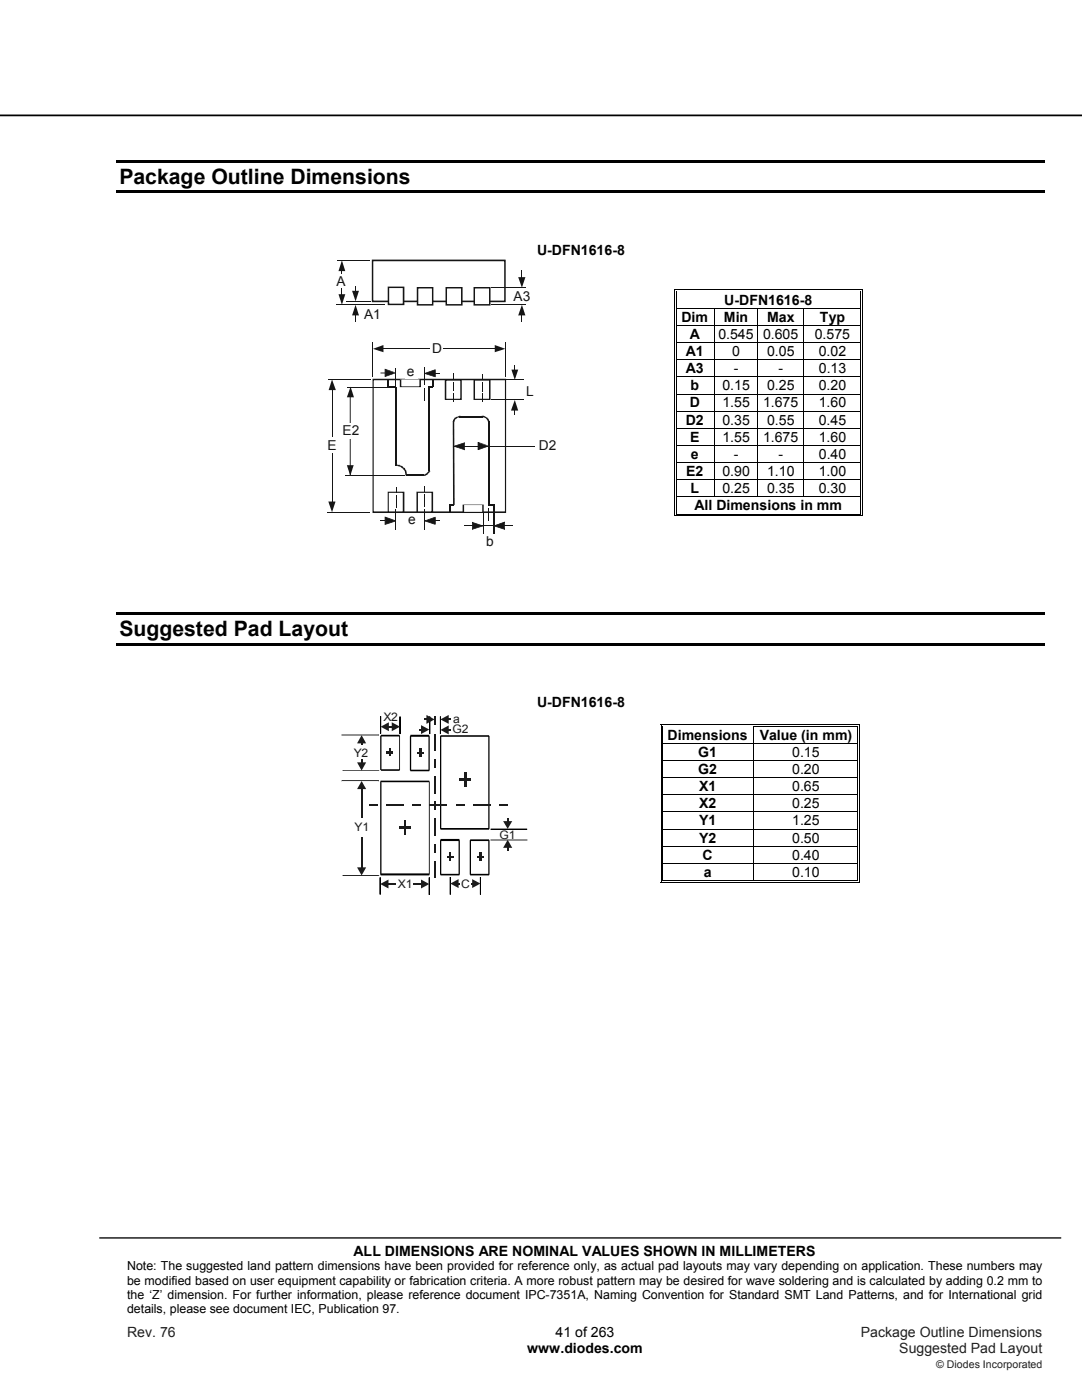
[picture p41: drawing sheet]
<svg xmlns="http://www.w3.org/2000/svg" width="216mm" height="279mm" viewBox="0 0 216 279" stroke-linecap="round" stroke-linejoin="round" font-family="sans-serif">
<defs><g id="words">
<g font-size="4.2">
<text x="23.8" y="36.7">Package Outline Dimensions</text>
<text x="23.8" y="127">Suggested Pad Layout</text>
</g>
<g font-size="2.8">
<text x="107.2" y="50.9">U-DFN1616-8</text>
<text x="136" y="64.2">Dim</text>
<text x="144.4" y="64.2">Min</text>
<text x="144.5" y="60.8">U-DFN1616-8</text>
<text x="153.1" y="64.2">Max</text>
<text x="163.6" y="64.2">Typ</text>
<text x="136.8" y="71.1">A1</text>
<text x="137.6" y="67.6">A</text>
<text x="143.3" y="67.6">0.545</text>
<text x="146.1" y="71.1">0</text>
<text x="152.3" y="67.6">0.605</text>
<text x="153.1" y="71.1">0.05</text>
<text x="162.6" y="67.6">0.575</text>
<text x="163.4" y="71.1">0.02</text>
<text x="136.8" y="74.5">A3</text>
<text x="137.8" y="77.9">b</text>
<text x="144.1" y="77.9">0.15</text>
<text x="146.4" y="74.5">-</text>
<text x="153.1" y="77.9">0.25</text>
<text x="155.3" y="74.5">-</text>
<text x="163.4" y="77.9">0.20</text>
<text x="163.4" y="74.5">0.13</text>
<text x="137.6" y="81.3">D</text>
<text x="144.1" y="81.3">1.55</text>
<text x="152.3" y="81.3">1.675</text>
<text x="163.4" y="81.3">1.60</text>
<text x="136.8" y="84.8">D2</text>
<text x="137.7" y="88.2">E</text>
<text x="144.1" y="84.8">0.35</text>
<text x="144.1" y="88.2">1.55</text>
<text x="152.3" y="88.2">1.675</text>
<text x="153.1" y="84.8">0.55</text>
<text x="163.4" y="88.2">1.60</text>
<text x="163.4" y="84.8">0.45</text>
<text x="136.9" y="95">E2</text>
<text x="137.9" y="91.6">e</text>
<text x="144.1" y="95">0.90</text>
<text x="146.4" y="91.6">-</text>
<text x="153.1" y="95">1.10</text>
<text x="155.3" y="91.6">-</text>
<text x="163.4" y="95">1.00</text>
<text x="163.4" y="91.6">0.40</text>
<text x="137.8" y="98.4">L</text>
<text x="138.6" y="101.9">All Dimensions in mm</text>
<text x="144.1" y="98.4">0.25</text>
<text x="153.1" y="98.4">0.35</text>
<text x="163.4" y="98.4">0.30</text>
<text x="107.2" y="141.1">U-DFN1616-8</text>
<text x="133.2" y="147.6">Dimensions</text>
<text x="151.6" y="147.6">Value (in mm)</text>
<text x="139.3" y="151">G1</text>
<text x="139.3" y="154.5">G2</text>
<text x="158.1" y="151">0.15</text>
<text x="158.1" y="154.5">0.20</text>
<text x="139.5" y="157.9">X1</text>
<text x="139.5" y="161.3">X2</text>
<text x="158.1" y="157.9">0.65</text>
<text x="158.1" y="161.3">0.25</text>
<text x="139.5" y="164.7">Y1</text>
<text x="158.1" y="164.7">1.25</text>
<text x="139.5" y="168.1">Y2</text>
<text x="140.2" y="171.6">C</text>
<text x="158.1" y="171.6">0.40</text>
<text x="158.1" y="168.1">0.50</text>
<text x="140.4" y="175">a</text>
<text x="158.1" y="175">0.10</text>
<text x="70.6" y="250.6">ALL DIMENSIONS ARE NOMINAL VALUES SHOWN IN MILLIMETERS</text>
<text x="110.9" y="266.8">41 of 263</text>
<text x="105.2" y="270.1">www.diodes.com</text>
</g>
<g font-size="2.8" fill="#231f20">
<text x="25.4" y="266.8">Rev. 76</text>
<text x="171.8" y="266.8">Package Outline Dimensions</text>
<text x="179.5" y="270.1">Suggested Pad Layout</text>
</g>
<g font-size="2.7" fill="#131516">
<text x="67.2" y="57">A</text>
<text x="72.7" y="63.7">A1</text>
<text x="102.5" y="60.1">A3</text>
<text x="86.3" y="70.5">D</text>
<text x="81.2" y="75">e</text>
<text x="105" y="79">L</text>
<text x="65.4" y="89.8">E</text>
<text x="68.4" y="86.8">E2</text>
<text x="107.5" y="89.9">D2</text>
<text x="81.4" y="104.6">e</text>
<text x="97" y="108.9">b</text>
</g>
<g font-size="2.5">
<text x="25.4" y="253.5">Note: The suggested land pattern dimensions have been provided for reference only, as actual pad layouts may vary depending on application. These numbers may</text>
<text x="25.4" y="256.4">be modified based on user equipment capability or fabrication criteria. A more robust pattern may be desired for wave soldering and is calculated by adding 0.2 mm to</text>
<text x="25.4" y="259.2">the ‘Z’ dimension. For further information, please reference document IPC-7351A, Naming Convention for Standard SMT Land Patterns, and for International grid</text>
<text x="25.4" y="262.1">details, please see document IEC, Publication 97.</text>
</g>
<g font-size="2.3" fill="#1f1a17">
<text x="76.5" y="143.8">X2</text>
<text x="90.3" y="146.3">G2</text>
<text x="90.4" y="144.2">a</text>
<text x="70.6" y="151">Y2</text>
<text x="70.8" y="165.9">Y1</text>
<text x="99.7" y="167.4">G1</text>
<text x="79.4" y="177.3">X1</text>
<text x="92" y="177.2">C</text>
</g>
<text font-size="2.1" fill="#231f20" x="186.8" y="273">© Diodes Incorporated</text>
</g></defs>
<path d="M0 23h215.9" fill="none" stroke="#000" stroke-width=".35"/>
<path d="M19.9 247.1h191.8" fill="none" stroke="#000" stroke-width=".26"/>
<path d="M23.3 31.9h185.2v.5h-185.2zM23.3 38h185.2v.5h-185.2z" fill="#000"/>
<g fill="#fff">
<path d="M135 58.2h36.6v3.2h-36.6z"/>
<path d="M135.1 58.2h36.5v3.2h-36.5z"/>
</g>
<path d="M134.5 57.7h.1v.5h-.1zM134.5 57.7h.5v.1h-.5zM134.8 58h.2v.2h-.2z" fill="#000"/>
<path d="M135 57.7h36.6M135 58.1h36.6" fill="none" stroke="#000" stroke-width=".2"/>
<path d="M135 58.2h36.6z" fill="#fff"/>
<path d="M171.6 57.7h.5v.1h-.5zM171.6 58h.2v.2h-.2zM172 57.7h.1v.5h-.1z" fill="#000"/>
<path d="M134.6 58.2v3.2M134.9 58.2v3.2M171.7 58.2v3.2M172.1 58.2v3.2" fill="none" stroke="#000" stroke-width=".2"/>
<g fill="#fff">
<path d="M135 61.6h7.5v3.3h-7.5z"/>
<path d="M135.1 61.6h7.1v3.3h-7.1z"/>
<path d="M142.6 61.6h8.5v3.3h-8.5z"/>
<path d="M142.9 61.6h8v3.3h-8z"/>
<path d="M151.3 61.6h9v3.3h-9z"/>
<path d="M151.6 61.6h8.4v3.3h-8.4z"/>
</g>
<path d="M134.5 61.4h.1v.2h-.1zM134.8 61.4h.2v.2h-.2zM171.6 61.4h.2v.2h-.2zM172 61.4h.1v.2h-.1z" fill="#000"/>
<path d="M134.6 61.6v3.3M134.9 61.6v3.3M135 61.5h36.6M142.6 61.6v3.3M151.2 61.6v3.3M160.4 61.6v3.3M171.7 61.6v3.3M172.1 61.6v3.3" fill="none" stroke="#000" stroke-width=".2"/>
<g fill="#fff">
<path d="M135 65h7.5v3.3h-7.5z"/>
<path d="M135.1 65h7.1v3.3h-7.1z"/>
<path d="M142.6 65h8.5v3.3h-8.5z"/>
<path d="M142.9 65h8v3.3h-8z"/>
<path d="M151.3 65h9v3.3h-9z"/>
<path d="M151.6 65h8.4v3.3h-8.4z"/>
</g>
<path d="M134.5 64.9h.1v.1h-.1zM134.8 64.9h.2v.1h-.2zM171.6 64.9h.2v.1h-.2zM172 64.9h.1v.1h-.1z" fill="#000"/>
<path d="M134.6 65v3.3M134.9 65v3.3M135 64.9h36.6M142.6 65v3.3M151.2 65v3.3M160.4 65v3.3M171.7 65v3.3M172.1 65v3.3" fill="none" stroke="#000" stroke-width=".2"/>
<g fill="#fff">
<path d="M135 68.5h7.5v3.2h-7.5z"/>
<path d="M135.1 68.5h7.1v3.2h-7.1z"/>
<path d="M142.6 68.5h8.5v3.2h-8.5z"/>
<path d="M142.9 68.5h8v3.2h-8z"/>
<path d="M151.3 68.5h9v3.2h-9z"/>
<path d="M151.6 68.5h8.4v3.2h-8.4z"/>
</g>
<path d="M134.5 68.3h.1v.2h-.1zM134.8 68.3h.2v.2h-.2zM171.6 68.3h.2v.2h-.2zM172 68.3h.1v.2h-.1z" fill="#000"/>
<path d="M134.6 68.5v3.2M134.9 68.5v3.2M135 68.4h36.6M142.6 68.5v3.2M151.2 68.5v3.2M160.4 68.5v3.2M171.7 68.5v3.2M172.1 68.5v3.2" fill="none" stroke="#000" stroke-width=".2"/>
<g fill="#fff">
<path d="M135 71.9h7.5v3.2h-7.5z"/>
<path d="M135.1 71.9h7.1v3.2h-7.1z"/>
<path d="M142.6 71.9h8.5v3.2h-8.5z"/>
<path d="M142.9 71.9h8v3.2h-8z"/>
<path d="M151.3 71.9h9v3.2h-9z"/>
<path d="M151.6 71.9h8.4v3.2h-8.4z"/>
</g>
<path d="M134.5 71.7h.1v.2h-.1zM134.8 71.7h.2v.2h-.2zM171.6 71.7h.2v.2h-.2zM172 71.7h.1v.2h-.1z" fill="#000"/>
<path d="M134.6 71.9v3.2M134.9 71.9v3.2M135 71.8h36.6M142.6 71.9v3.2M151.2 71.9v3.2M160.4 71.9v3.2M171.7 71.9v3.2M172.1 71.9v3.2" fill="none" stroke="#000" stroke-width=".2"/>
<g fill="#fff">
<path d="M135 75.3h7.5v3.2h-7.5z"/>
<path d="M135.1 75.3h7.1v3.2h-7.1z"/>
<path d="M142.6 75.3h8.5v3.2h-8.5z"/>
<path d="M142.9 75.3h8v3.2h-8z"/>
<path d="M151.3 75.3h9v3.2h-9z"/>
<path d="M151.6 75.3h8.4v3.2h-8.4z"/>
</g>
<path d="M134.5 75.1h.1v.2h-.1zM134.8 75.1h.2v.2h-.2zM171.6 75.1h.2v.2h-.2zM172 75.1h.1v.2h-.1z" fill="#000"/>
<path d="M134.6 75.3v3.2M134.9 75.3v3.2M135 75.2h36.6M142.6 75.3v3.2M151.2 75.3v3.2M160.4 75.3v3.2M171.7 75.3v3.2M172.1 75.3v3.2" fill="none" stroke="#000" stroke-width=".2"/>
<g fill="#fff">
<path d="M135 78.7h7.5v3.3h-7.5z"/>
<path d="M135.1 78.7h7.1v3.3h-7.1z"/>
<path d="M142.6 78.7h8.5v3.3h-8.5z"/>
<path d="M142.9 78.7h8v3.3h-8z"/>
<path d="M151.3 78.7h9v3.3h-9z"/>
<path d="M151.6 78.7h8.4v3.3h-8.4z"/>
</g>
<path d="M134.5 78.5h.1v.2h-.1zM134.8 78.5h.2v.2h-.2zM171.6 78.5h.2v.2h-.2zM172 78.5h.1v.2h-.1z" fill="#000"/>
<path d="M134.6 78.7v3.3M134.9 78.7v3.3M135 78.6h36.6M142.6 78.7v3.3M151.2 78.7v3.3M160.4 78.7v3.3M171.7 78.7v3.3M172.1 78.7v3.3" fill="none" stroke="#000" stroke-width=".2"/>
<g fill="#fff">
<path d="M135 82.1h7.5v3.3h-7.5z"/>
<path d="M135.1 82.1h7.1v3.3h-7.1z"/>
<path d="M142.6 82.1h8.5v3.3h-8.5z"/>
<path d="M142.9 82.1h8v3.3h-8z"/>
<path d="M151.3 82.1h9v3.3h-9z"/>
<path d="M151.6 82.1h8.4v3.3h-8.4z"/>
</g>
<path d="M134.5 82h.1v.1h-.1zM134.8 82h.2v.1h-.2zM171.6 82h.2v.1h-.2zM172 82h.1v.1h-.1z" fill="#000"/>
<path d="M134.6 82.1v3.3M134.9 82.1v3.3M135 82h36.6M142.6 82.1v3.3M151.2 82.1v3.3M160.4 82.1v3.3M171.7 82.1v3.3M172.1 82.1v3.3" fill="none" stroke="#000" stroke-width=".2"/>
<g fill="#fff">
<path d="M135 85.6h7.5v3.2h-7.5z"/>
<path d="M135.1 85.6h7.1v3.2h-7.1z"/>
<path d="M142.6 85.6h8.5v3.2h-8.5z"/>
<path d="M142.9 85.6h8v3.2h-8z"/>
<path d="M151.3 85.6h9v3.2h-9z"/>
<path d="M151.6 85.6h8.4v3.2h-8.4z"/>
</g>
<path d="M134.5 85.4h.1v.2h-.1zM134.8 85.4h.2v.2h-.2zM171.6 85.4h.2v.2h-.2zM172 85.4h.1v.2h-.1z" fill="#000"/>
<path d="M134.6 85.6v3.2M134.9 85.6v3.2M135 85.5h36.6M142.6 85.6v3.2M151.2 85.6v3.2M160.4 85.6v3.2M171.7 85.6v3.2M172.1 85.6v3.2" fill="none" stroke="#000" stroke-width=".2"/>
<g fill="#fff">
<path d="M135 89h7.5v3.2h-7.5z"/>
<path d="M135.1 89h7.1v3.2h-7.1z"/>
<path d="M142.6 89h8.5v3.2h-8.5z"/>
<path d="M142.9 89h8v3.2h-8z"/>
<path d="M151.3 89h9v3.2h-9z"/>
<path d="M151.6 89h8.4v3.2h-8.4z"/>
</g>
<path d="M134.5 88.8h.1v.2h-.1zM134.8 88.8h.2v.2h-.2zM171.6 88.8h.2v.2h-.2zM172 88.8h.1v.2h-.1z" fill="#000"/>
<path d="M134.6 89v3.2M134.9 89v3.2M135 88.9h36.6M142.6 89v3.2M151.2 89v3.2M160.4 89v3.2M171.7 89v3.2M172.1 89v3.2" fill="none" stroke="#000" stroke-width=".2"/>
<g fill="#fff">
<path d="M135 92.4h7.5v3.3h-7.5z"/>
<path d="M135.1 92.4h7.1v3.3h-7.1z"/>
<path d="M142.6 92.4h8.5v3.3h-8.5z"/>
<path d="M142.9 92.4h8v3.3h-8z"/>
<path d="M151.3 92.4h9v3.3h-9z"/>
<path d="M151.6 92.4h8.4v3.3h-8.4z"/>
</g>
<path d="M134.5 92.2h.1v.2h-.1zM134.8 92.2h.2v.2h-.2zM171.6 92.2h.2v.2h-.2zM172 92.2h.1v.2h-.1z" fill="#000"/>
<path d="M134.6 92.4v3.3M134.9 92.4v3.3M135 92.3h36.6M142.6 92.4v3.3M151.2 92.4v3.3M160.4 92.4v3.3M171.7 92.4v3.3M172.1 92.4v3.3" fill="none" stroke="#000" stroke-width=".2"/>
<g fill="#fff">
<path d="M135 95.8h7.5v3.3h-7.5z"/>
<path d="M135.1 95.8h7.1v3.3h-7.1z"/>
<path d="M142.6 95.8h8.5v3.3h-8.5z"/>
<path d="M142.9 95.8h8v3.3h-8z"/>
<path d="M151.3 95.8h9v3.3h-9z"/>
<path d="M151.6 95.8h8.4v3.3h-8.4z"/>
</g>
<path d="M134.5 95.7h.1v.1h-.1zM134.8 95.7h.2v.1h-.2zM171.6 95.7h.2v.1h-.2zM172 95.7h.1v.1h-.1z" fill="#000"/>
<path d="M134.6 95.8v3.3M134.9 95.8v3.3M135 95.7h36.6M142.6 95.8v3.3M151.2 95.8v3.3M160.4 95.8v3.3M171.7 95.8v3.3M172.1 95.8v3.3" fill="none" stroke="#000" stroke-width=".2"/>
<g fill="#fff">
<path d="M135 99.3h36.6v3.2h-36.6z"/>
<path d="M135.1 99.3h36.5v3.2h-36.5z"/>
</g>
<path d="M134.5 99.1h.1v.2h-.1zM134.8 99.1h.2v.2h-.2zM171.6 99.1h.2v.2h-.2zM172 99.1h.1v.2h-.1zM134.5 102.8h.5v.2h-.5zM134.8 102.5h.2v.2h-.2zM171.6 102.8h.5v.2h-.5zM171.6 102.5h.2v.2h-.2zM172 102.5h.1v.5h-.1zM23.3 122.2h185.2v.5h-185.2zM23.3 128.3h185.2v.5h-185.2z" fill="#000"/>
<path d="M134.6 99.3v3.7M134.9 99.3v3.2M135 99.2h36.6M171.7 99.3v3.2M172.1 99.3v3.2M135 102.9h36.6M135 102.6h36.6" fill="none" stroke="#000" stroke-width=".2"/>
<g fill="#fff">
<path d="M132.3 145h18v3.3h-18z"/>
<path d="M132.8 145h16.9v3.3h-16.9z"/>
</g>
<path d="M131.8 144.5h.2v.5h-.2zM131.8 144.5h.5v.2h-.5zM132.2 144.8h.1v.2h-.1z" fill="#000"/>
<path d="M132.3 144.6h18M132.3 144.9h18" fill="none" stroke="#000" stroke-width=".2"/>
<path d="M132.3 145h18z" fill="#fff"/>
<g fill="#000">
<path d="M131.8 148.3h.2v.1h-.2zM131.8 151.7h.2v.1h-.2zM132.2 148.3h.1v.1h-.1zM132.2 151.7h.1v.1h-.1zM150.3 145h.2zM150.3 144.5h.5v.2h-.5zM150.3 144.8h.5v.2h-.5zM171 144.5h.5v.2h-.5zM171 144.8h.2v.2h-.2zM171 148.3h.2v.1h-.2zM171 151.7h.2v.1h-.2zM171.3 144.5h.2v.5h-.2z"/>
<path d="M171.3 148.3h.2v.1h-.2zM171.3 151.7h.2v.1h-.2z"/>
</g>
<g fill="none" stroke="#000" stroke-width=".2">
<path d="M131.9 145v3.3M131.9 148.4v3.3M131.9 151.8v3.3M132.2 145v3.3M132.2 148.4v3.3M132.2 151.8v3.3M132.3 148.3h38.7M132.3 151.8h38.7M150.4 145v3.3M150.4 148.4v3.3M150.4 151.8v3.3M150.8 144.6h20.2"/>
<path d="M150.8 144.9h20.2M171.1 145v3.3M171.1 148.4v3.3M171.1 151.8v3.3M171.4 145v3.3M171.4 148.4v3.3M171.4 151.8v3.3"/>
</g>
<g fill="#fff">
<path d="M132.3 155.3h18v3.2h-18z"/>
<path d="M132.8 155.3h16.9v3.2h-16.9z"/>
<path d="M150.5 155.3h20.5v3.2h-20.5z"/>
<path d="M151.1 155.3h19.5v3.2h-19.5z"/>
</g>
<path d="M131.8 155.1h.2v.2h-.2zM132.2 155.1h.1v.2h-.1zM171 155.1h.2v.2h-.2zM171.3 155.1h.2v.2h-.2z" fill="#000"/>
<path d="M131.9 155.3v3.2M132.2 155.3v3.2M132.3 155.2h38.7M150.4 155.3v3.2M171.1 155.3v3.2M171.4 155.3v3.2" fill="none" stroke="#000" stroke-width=".2"/>
<g fill="#fff">
<path d="M132.3 158.7h18v3.2h-18z"/>
<path d="M132.8 158.7h16.9v3.2h-16.9z"/>
<path d="M150.5 158.7h20.5v3.2h-20.5z"/>
<path d="M151.1 158.7h19.5v3.2h-19.5z"/>
</g>
<path d="M131.8 158.5h.2v.2h-.2zM132.2 158.5h.1v.2h-.1zM171 158.5h.2v.2h-.2zM171.3 158.5h.2v.2h-.2z" fill="#000"/>
<path d="M131.9 158.7v3.2M132.2 158.7v3.2M132.3 158.6h38.7M150.4 158.7v3.2M171.1 158.7v3.2M171.4 158.7v3.2" fill="none" stroke="#000" stroke-width=".2"/>
<g fill="#fff">
<path d="M132.3 162.1h18v3.3h-18z"/>
<path d="M132.8 162.1h16.9v3.3h-16.9z"/>
<path d="M150.5 162.1h20.5v3.3h-20.5z"/>
<path d="M151.1 162.1h19.5v3.3h-19.5z"/>
</g>
<path d="M131.8 161.9h.2v.2h-.2zM132.2 161.9h.1v.2h-.1zM171 161.9h.2v.2h-.2zM171.3 161.9h.2v.2h-.2z" fill="#000"/>
<path d="M131.9 162.1v3.3M132.2 162.1v3.3M132.3 162h38.7M150.4 162.1v3.3M171.1 162.1v3.3M171.4 162.1v3.3" fill="none" stroke="#000" stroke-width=".2"/>
<g fill="#fff">
<path d="M132.3 165.5h18v3.3h-18z"/>
<path d="M132.8 165.5h16.9v3.3h-16.9z"/>
</g>
<g fill="#000">
<path d="M131.8 165.4h.2v.1h-.2zM131.8 168.8h.2v.2h-.2zM131.8 172.2h.2v.2h-.2zM131.8 176h.5v.2h-.5zM132.2 165.4h.1v.1h-.1zM132.2 168.8h.1v.2h-.1zM132.2 172.2h.1v.2h-.1zM132.2 175.7h.1v.1h-.1zM150.3 175.7h.5v.1h-.5zM171 165.4h.2v.1h-.2zM171 168.8h.2v.2h-.2zM171 172.2h.2v.2h-.2z"/>
<path d="M171 176h.5v.2h-.5zM171 175.7h.2v.1h-.2zM171.3 165.4h.2v.1h-.2zM171.3 168.8h.2v.2h-.2zM171.3 172.2h.2v.2h-.2zM171.3 175.7h.2v.5h-.2z"/>
</g>
<g fill="none" stroke="#000" stroke-width=".2">
<path d="M131.9 165.5v3.3M131.9 169v3.2M131.9 172.4v3.8M132.2 165.5v3.3M132.2 169v3.2M132.2 172.4v3.3M132.3 165.5h38.7M132.3 168.9h38.7M132.3 172.3h38.7M132.3 176.1h38.7M132.3 175.7h18M150.4 165.5v3.3"/>
<path d="M150.4 169v3.2M150.4 172.4v3.3M150.8 175.7h20.2M171.1 165.5v3.3M171.1 169v3.2M171.1 172.4v3.3M171.4 165.5v3.3M171.4 169v3.2M171.4 172.4v3.3"/>
</g>
<path d="M74.4 75.7h26.4v26.5h-26.4z" fill="#fff"/>
<path d="M74.4 102.1h26.4v.3h-26.4zM100.8 102.2h.2v.2h-.2zM100.8 75.7h.2v26.5h-.2zM100.8 75.6h.2v.1h-.2zM74.4 75.6h26.4v.3h-26.4zM74.3 75.6l.1 .1zM74.3 75.7h.3v26.5h-.3zM74.3 102.2l.1 .2z" fill="#131516"/>
<path d="M92.5 100.8h3.9v1.4h-3.9z" fill="#fff"/>
<path d="M92.5 102.2h3.9zM96.4 102.2h.1zM96.2 100.8h.3v1.4h-.3zM96.4 100.7l.1 .1zM92.5 100.7l3.9 .1zM92.3 100.7l.2 .1zM92.3 100.8h.3v1.4h-.3zM92.3 102.2h.2z" fill="#131516"/>
<path d="M79.9 75.7h3.9v1.5h-3.9z" fill="#fff"/>
<path d="M79.9 77.1h3.9v.2h-3.9zM83.8 77.2l.2 .1zM83.7 75.7h.3v1.5h-.3zM83.8 75.7h.2zM79.9 75.7l3.9 .1zM79.8 75.7h.1zM79.8 75.7h.3v1.5h-.3zM79.8 77.2l.1 .1z" fill="#131516"/>
<path d="M90.5 84.1v16.7" fill="none" stroke="#131516" stroke-width=".38"/>
<path d="M79 77.3v15.6M85.7 77.1v16.8M97.5 84.1v16.7" fill="none" stroke="#131516" stroke-width=".3"/>
<g fill="#131516">
<path d="M91.7 83h.2v.3h-.2zM91.7 83v.2zM91.5 83.1l.2-.1 .1 .3h-.3zM91.2 83.2l.3-.1v.2l-.2 .1zM91 83.2h.2l.1 .2-.1 .1zM91 83.2l.1 .2zM90.8 83.4l.2-.2 .2 .3-.2 .1zM90.8 83.4l.1 .1zM90.6 83.5l.2-.1 .2 .1-.1 .2zM90.6 83.5l.1 .1zM90.6 83.5l.3 .2-.2 .1h-.2zM90.5 83.8h.1zM90.5 83.8h.3l-.2 .3-.2-.2zM90.4 83.9l.2 .1zM90.4 84h.3l-.1 .2-.3-.1z"/>
<path d="M84.2 94.7h.3v.3h-.3zM84.5 94.7h.2v.3h-.2zM84.7 94.8l.1 .2zM84.6 94.7h.2l.2 .2-.2 .1zM84.9 94.7l.1 .2zM84.8 94.7l.2-.2 .2 .2-.2 .2zM85 94.7h.2zM85 94.6l.2-.2 .2 .3h-.2zM85.3 94.5l.1 .2zM85.3 94.3l.2 .1-.1 .2-.3-.2zM85.4 94.4h.2zM85.3 94.3l.1-.2 .3 .2-.1 .1zM85.6 94.2l.1 .1zM85.5 94h.3l-.1 .3-.3-.2zM85.7 94h.1zM85.5 93.8h.3v.2h-.3z"/>
</g>
<path d="M91.6 83.2h4.8" fill="none" stroke="#131516" stroke-width=".32"/>
<path d="M81 94.9h3.5" fill="none" stroke="#131516" stroke-width=".3"/>
<path d="M77.5 98.3h3v3.9h-3z" fill="#fff"/>
<path d="M77.5 102.1h3v.2h-3zM80.5 102.2h.2v.1h-.2zM80.4 98.3h.3v3.9h-.3zM80.5 98.1h.2v.2h-.2zM77.5 98.1h3v.3h-3zM77.4 98.1h.1v.2h-.1zM77.4 98.3h.2v3.9h-.2zM77.4 102.2h.1v.1h-.1z" fill="#131516"/>
<path d="M74.4 68.2v6.9M76.4 69.6h22.5M100.8 68.2v6.9" fill="none" stroke="#131516" stroke-width=".2"/>
<g fill="#131516">
<path d="M98.7 68.9l2.1 .7-2.1 .7z"/>
<path d="M95.4 88.3l2.1 .7-2.1 .7z"/>
<path d="M94.3 104.3l2.1 .6-2.1 .7z"/>
<path d="M90.6 89l2.1-.6v1.3z"/>
<path d="M98.6 104.9l2.1-.7v1.4z"/>
<path d="M74.4 69.6l2.1-.7v1.4z"/>
</g>
<g fill="#131516">
<path d="M95.5 88.2l2.1 .8-2.2-.6zM95.4 89.7l2.2-.7-2.1 .8zM95.3 89.7l.2 .1zM95.3 88.3h.2v1.4h-.2zM95.3 88.2h.2z"/>
<path d="M94.3 104.2l2.1 .7v.1l-2.1-.6zM96.4 104.9v.1zM94.3 105.6l2.1-.7v.1l-2.1 .7zM94.2 105.6v.2zM94.2 104.3h.1v1.3h-.1zM94.2 104.1l.1 .2z"/>
<path d="M90.6 89l2.1 .7v.1l-2.1-.7zM90.6 89v.1zM90.6 89l2.1-.7v.2l-2.1 .6zM92.7 88.3l.1-.1v.2zM92.6 88.4h.2v1.3h-.2zM92.7 89.7l.1 .2z"/>
<path d="M98.6 104.9l2.2 .7-.1 .1-2.1-.7zM98.6 104.9v.1zM98.6 104.9l2.1-.8 .1 .2-2.2 .7zM100.7 104.1l.1 .1zM100.6 104.2h.2v1.4h-.2zM100.7 105.6l.1 .1z"/>
</g>
<path d="M69.3 77.2h8.4M90.6 89h16.1M92.7 104.9h9.6M97.5 101.5v2.5" fill="none" stroke="#131516" stroke-width=".2"/>
<g fill="#131516">
<path d="M80.9 103.9l1.9 .1z"/>
<path d="M88.9 75.7h.1v1.5h-.1z"/>
</g>
<path d="M98.6 100.7v5.9" fill="none" stroke="#131516" stroke-width=".32"/>
<g fill="#131516">
<path d="M86.2 100.7h.1v1.5h-.1z"/>
<path d="M77.4 75.8h.3v1.5h-.3z"/>
<path d="M89.6 100.7h.3v1.5h-.3z"/>
<path d="M86.2 75.7h.3v1.5h-.3z"/>
<path d="M80.5 100.7h.1v1.5h-.1z"/>
<path d="M84.2 100.8h.1v1.4h-.1z"/>
<path d="M88.9 77.1h.8v.2h-.8z"/>
<path d="M97.4 100.6h1.2v.3h-1.2z"/>
<path d="M85.5 100.6h.8v.2h-.8z"/>
<path d="M77.4 77.1h1.6v.3h-1.6z"/>
<path d="M85.6 77h.8v.3h-.8z"/>
</g>
<path d="M97.7 75.7h6.8M98 79.7h6.6" fill="none" stroke="#131516" stroke-width=".2"/>
<path d="M102.6 81.9l.1 .9z" fill="#131516"/>
<g fill="#131516">
<path d="M102 73.8h1.4l-.7 2z"/>
<path d="M102.7 79.8l.7 2.1h-1.4z"/>
</g>
<g fill="#fff">
<path d="M85.9 68.2h2.4v2.8h-2.4z"/>
<path d="M69.1 86h2.4v2.3h-2.4z"/>
</g>
<path d="M65.4 75.8h8.5M66.3 77.7v23.3M68.8 94.9h11.9M65.4 102.2h8.4" fill="none" stroke="#131516" stroke-width=".2"/>
<path d="M69.9 78.2v16.8" fill="none" stroke="#23282b" stroke-width=".2"/>
<g fill="#131516">
<path d="M65.5 100.1h1.5l-.7 2.1z"/>
<path d="M69.2 92.8h1.4l-.7 2.2z"/>
<path d="M66.3 75.7l.7 2.2h-1.4z"/>
<path d="M70 77.2l.6 2.1h-1.4z"/>
</g>
<g fill="#fff">
<path d="M65 87.3h2.3v3h-2.3z"/>
<path d="M68 84.4h4v3.1h-4z"/>
<path d="M80.8 102.6h2.4v2.7h-2.4z"/>
<path d="M83.2 98.3h3.1v3.9h-3.1z"/>
</g>
<path d="M83.2 102.1h3.1v.2h-3.1zM86.3 102.2h.1v.1h-.1zM86.1 98.3h.3v3.9h-.3zM86.3 98.1h.1v.2h-.1zM83.2 98.1h3.1v.3h-3.1zM83.1 98.1h.1v.2h-.1zM83.1 98.3h.3v3.9h-.3zM83.1 102.2h.1v.1h-.1z" fill="#131516"/>
<path d="M88.9 75.8h3.1v4h-3.1z" fill="#fff"/>
<path d="M88.9 79.6h3.1v.2h-3.1zM92 79.8h.1zM91.8 75.8h.3v4h-.3zM92 75.7h.1v.1h-.1zM88.9 75.7h3.1v.3h-3.1zM88.8 75.7h.1v.1h-.1zM88.8 75.8h.2v4h-.2zM88.8 79.8h.1z" fill="#131516"/>
<path d="M94.6 75.8h3.1v4h-3.1z" fill="#fff"/>
<g fill="#131516">
<path d="M96.1 78.5h.2v1.7h-.2z"/>
<path d="M96.1 76.3h.2v1.8h-.2z"/>
<path d="M96.1 74.7h.2v1.1h-.2z"/>
<path d="M94.6 79.6h3.1v.2h-3.1zM97.7 79.8h.2zM97.6 75.8h.3v4h-.3zM97.7 75.7h.2v.1h-.2zM94.6 75.7h3.1v.3h-3.1zM94.5 75.7h.1v.1h-.1zM94.5 75.8h.3v4h-.3zM94.5 79.8h.1z"/>
<path d="M96.1 83h.2v.2h-.3zM96.3 83h.2v.3l-.3-.1zM96.5 83v.2zM96.5 83l.3 .1-.1 .2h-.2zM96.8 83.1l-.1 .1zM96.8 83.1l.2 .1-.2 .3-.1-.2zM96.9 83.3l.1-.1zM97 83.2l.2 .2-.2 .1-.2-.1zM97.2 83.4l-.1 .1zM97 83.5l.2-.1 .2 .1-.3 .2zM97.4 83.5l-.1 .1zM97.1 83.7l.3-.2 .1 .2-.3 .1zM97.4 83.8l.1-.1zM97.2 83.8l.3-.1 .1 .2-.2 .1zM97.4 83.9h.2zM97.3 84l.3-.1 .1 .2h-.3z"/>
<path d="M79 92.7h.2v.3h-.2zM79.2 92.7v.1zM79.3 92.8h.3l-.1 .3-.3-.1zM79.6 92.8v.1zM79.6 92.8l.3 .1-.1 .2h-.3zM79.9 92.9v.2zM80 92.9l.3 .2-.1 .2-.4-.2zM80.3 93.1l-.1 .1zM80.3 93.1l.2 .2-.1 .2-.3-.2zM80.4 93.5l.2-.2 .2 .2-.2 .2zM80.7 93.6l.1-.1zM80.5 93.7l.3-.1 .2 .2-.2 .2zM80.8 93.9l.2-.1zM80.8 94l.2-.2 .1 .3-.3 .2zM81 94.2l.1-.1zM80.8 94.2h.3l.1 .7h-.3z"/>
</g>
<path d="M96.4 102.2v4.3" fill="none" stroke="#131516" stroke-width=".2"/>
<path d="M90.3 74.5h.2v1.3h-.2z" fill="#131516"/>
<path d="M78.9 73.4v3.5" fill="none" stroke="#131516" stroke-width=".2"/>
<g fill="#131516">
<path d="M89.7 100.6h.9v.3h-.9z"/>
<path d="M80.9 74.1h1.9v.2h-1.9z"/>
</g>
<path d="M80.8 72.9h2.4v2.7h-2.4z" fill="#fff"/>
<path d="M79 98.7v2.5M79 101.6v4.2" fill="none" stroke="#131516" stroke-width=".2"/>
<path d="M79 97.2h.1v1.1h-.1z" fill="#131516"/>
<path d="M84.7 98.7v2.5M84.7 101.5v4.2" fill="none" stroke="#131516" stroke-width=".2"/>
<path d="M84.6 97.1h.2v1.1h-.2z" fill="#131516"/>
<path d="M84.7 73.3v3.6M84.7 77.4v2.6" fill="none" stroke="#131516" stroke-width=".2"/>
<g fill="#131516">
<path d="M84.6 79.6h.2v.4h-.2z"/>
<path d="M90.3 78.5h.2v1.7h-.2z"/>
<path d="M90.3 76.3h.2v1.7h-.2z"/>
</g>
<path d="M74.3 52h26.5v8.2h-26.5z" fill="#fff"/>
<path d="M74.3 60h26.5v.3h-26.5zM74.2 60.2h.1v.1h-.1zM74.2 52h.3v8.2h-.3zM74.2 51.8h.1v.2h-.1zM74.3 51.8h26.5v.3h-26.5zM100.8 51.8h.1v.2h-.1zM100.6 52h.3v8.2h-.3zM100.8 60.2h.1v.1h-.1z" fill="#131516"/>
<path d="M83.3 57.4h3v3.4h-3z" fill="#fff"/>
<path d="M83.3 60.7h3v.3h-3zM83.2 60.8h.1v.2h-.1zM83.2 57.4h.3v3.4h-.3zM83.2 57.3h.1v.1h-.1zM83.3 57.3h3v.3h-3zM86.3 57.3h.2v.1h-.2zM86.2 57.4h.3v3.4h-.3zM86.3 60.8h.2v.2h-.2z" fill="#131516"/>
<path d="M89 57.4h3.1v3.4h-3.1z" fill="#fff"/>
<path d="M89 60.7h3.1v.3h-3.1zM88.9 60.8h.1v.2h-.1zM88.9 57.4h.3v3.4h-.3zM88.9 57.3h.1v.1h-.1zM89 57.3h3.1v.3h-3.1zM92.1 57.3h.2v.1h-.2zM92 57.4h.3v3.4h-.3zM92.1 60.8h.2v.2h-.2z" fill="#131516"/>
<path d="M77.5 57.3h3v3.4h-3z" fill="#fff"/>
<path d="M77.5 60.6h3v.3h-3zM77.4 60.7h.1v.2h-.1zM77.4 57.3h.3v3.4h-.3zM77.4 57.2h.1v.1h-.1zM77.5 57.2h3v.3h-3zM80.5 57.2h.2v.1h-.2zM80.4 57.3h.3v3.4h-.3zM80.5 60.7h.2v.2h-.2z" fill="#131516"/>
<path d="M94.6 57.4h3.1v3.4h-3.1z" fill="#fff"/>
<path d="M94.6 60.7h3.1v.3h-3.1zM94.5 60.8h.1v.2h-.1zM94.5 57.4h.3v3.4h-.3zM94.5 57.3h.1v.1h-.1zM94.6 57.3h3.1v.3h-3.1zM97.7 57.3h.2v.1h-.2zM97.6 57.4h.3v3.4h-.3zM97.7 60.8h.2v.2h-.2z" fill="#131516"/>
<path d="M67.2 52h6.5M68.2 53.9v5M67 60.8h9.7" fill="none" stroke="#131516" stroke-width=".2"/>
<g fill="#131516">
<path d="M67.5 58.7h1.4l-.7 2.1z"/>
<path d="M68.2 52l.7 2.1h-1.4z"/>
</g>
<path d="M69 60.1h5" fill="none" stroke="#131516" stroke-width=".2"/>
<g fill="#131516">
<path d="M70.9 62.8h.1v1.4h-.1z"/>
<path d="M70.9 57.1h.1v1.2h-.1z"/>
</g>
<g fill="#131516">
<path d="M71 60.8l.6 2.1h-1.3z"/>
<path d="M70.3 58h1.3l-.6 2.2z"/>
</g>
<path d="M67 54.7h2.4v2.7h-2.4z" fill="#fff"/>
<path d="M98 57.5h6.8M98 60.8h6.8" fill="none" stroke="#131516" stroke-width=".2"/>
<g fill="#131516">
<path d="M104.1 54v1.5z"/>
<path d="M104.1 62.8v1.4z"/>
<path d="M102.7 72.9l.1 1z"/>
<path d="M86.9 103.9h.9v.1h-.9z"/>
<path d="M75.9 103.9h.9v.1h-.9z"/>
<path d="M76.9 103.1l2.1 .8v.1l-2.2-.7zM79 103.9v.1zM76.8 104.6l2.2-.7v.1l-2.1 .7zM76.8 104.6l.1 .1zM76.8 103.2h.1v1.4h-.1zM76.8 103.1h.1z"/>
<path d="M84.8 103.9v.1l2.1-.7v-.2zM84.8 103.9v.1zM84.8 103.9v.1l2.1 .7v-.1zM86.8 104.6h.1zM86.8 103.2v1.4h.1v-1.4zM86.8 103.2v.2z"/>
<path d="M76.9 73.6l2.1 .8-2.2-.6zM76.8 75.1l2.2-.7-2.1 .8zM76.8 75.1l.1 .1zM76.8 73.7h.1v1.4h-.1zM76.8 73.6h.1z"/>
</g>
<g fill="#131516">
<path d="M103.4 55.3h1.4l-.7 2.1z"/>
<path d="M104.1 60.8l.7 2.1h-1.4z"/>
<path d="M76.8 103.2l2.2 .8-2.2 .6z"/>
<path d="M84.8 104l2.1-.8v1.4z"/>
<path d="M76.8 73.7l2.2 .7-2.2 .7z"/>
</g>
<path d="M75.9 74.4h.9" fill="none" stroke="#23282b" stroke-width=".2"/>
<path d="M84.8 74.5l2.1-.7v1.4z" fill="#131516"/>
<g fill="#131516">
<path d="M86.9 74.4h.9v.2h-.9z"/>
<path d="M84.8 74.4v.2l2.1-.7v-.2zM84.8 74.4v.2zM84.8 74.4v.2l2.1 .7v-.2zM86.8 75.1l.1 .1zM86.8 73.8v1.4h.1v-1.4zM86.8 73.8v.1z"/>
</g>
<g fill="#000">
<path d="M68.4 153.8h7.2zM68.4 153.8h7.2z"/>
<path d="M68.2 146.6l7.4 .1zM68.2 146.6l7.4 .1z"/>
<path d="M68.2 155.8l7.4 .1zM68.2 155.8l7.4 .1z"/>
<path d="M75.9 155.8v.3h9.8v-.3zM85.6 156l.1 .1zM85.6 156v18.6h.1v-18.6zM85.6 174.3l.1 .3zM75.9 174.3v.4h9.8v-.4zM75.9 174.3h.2v.3h-.2zM75.9 156v18.6h.2v-18.6zM75.9 156h.2v.1h-.2z"/>
<path d="M76 146.6v.4h3.7v-.4zM79.7 146.8v.2zM79.7 146.8v6.9h.1v-6.9zM79.7 153.5v.2zM76 153.5v.3h3.7v-.3zM76 153.5l.1 .2zM75.9 146.8v6.9h.2v-6.9zM76 146.8l.1 .2z"/>
<path d="M81.9 146.6v.4h3.8v-.4zM85.5 146.9h.2v.1h-.2zM85.5 146.9v6.9h.2v-6.9zM85.5 153.6h.2v.2h-.2zM81.9 153.6v.3h3.8v-.3zM81.9 153.6h.1v.2h-.1zM81.8 146.9v6.9h.2v-6.9zM81.9 146.9h.1v.1h-.1z"/>
<path d="M87.9 146.7v.3h9.7v-.3zM97.4 146.9h.2v.1h-.2zM97.4 146.9v18.5h.3v-18.5zM97.4 165.2h.2v.2h-.2zM87.9 165.2v.4h9.7v-.4zM87.9 165.2h.2v.2h-.2zM87.8 146.9v18.5h.3v-18.5zM87.9 146.9h.2v.1h-.2z"/>
<path d="M68.4 174.6l7.2 .1zM68.4 174.6l7.2 .1z"/>
<path d="M87.9 167.4v.5h3.8v-.5zM91.5 167.7h.2v.2h-.2zM91.5 167.7v6.9h.3v-6.9zM91.5 174.4h.2v.2h-.2zM87.9 174.4v.3h3.8v-.3zM87.9 174.4h.2v.2h-.2zM87.8 167.7v6.9h.3v-6.9zM87.9 167.7h.2v.2h-.2z"/>
<path d="M93.8 167.5v.4h3.8v-.4zM97.4 167.7h.2v.2h-.2zM97.4 167.7v6.9h.3v-6.9zM97.4 174.4h.2v.2h-.2zM93.8 174.4v.3h3.8v-.3zM93.8 174.4h.2v.2h-.2zM93.7 167.7v6.9h.3v-6.9zM93.8 167.7h.2v.2h-.2z"/>
<path d="M97.9 167.6l7.3 .1zM97.9 167.6l7.3 .1z"/>
</g>
<path d="M75.9 142.9v3.5v-3.5M79.8 143v3.5v-3.5M85.7 143v3.5v-3.5M87.9 143v3.5v-3.5M75.9 175.1v3.4v-3.4M85.7 175.1v3.5v-3.5M89.9 175v3.5v-3.5M95.9 175v3.5v-3.5M105.2 165.5h-7.3h7.3" fill="none" stroke="#000" stroke-width=".2"/>
<g fill="#1f1a17">
<path d="M101.1 163.3h.4v.7h-.4z"/>
<path d="M101.1 169.1h.4v.7h-.4z"/>
</g>
<g fill="#1f1a17">
<path d="M100.4 163.9h1.8l-.9 1.5 .9-1.5-.9 1.5z" fill-rule="evenodd"/>
<path d="M101.3 167.6l.9 1.6h-1.8z" fill-rule="evenodd"/>
<path d="M72.2 146.7l.9 1.7h-1.9l1-1.7 .9 1.7z" fill-rule="evenodd"/>
</g>
<path d="M72.2 148.2v4.1" fill="none" stroke="#1f1a17" stroke-width=".34"/>
<g fill="#1f1a17">
<path d="M71.2 152.1h1.9l-.9 1.7 .9-1.7-.9 1.7z" fill-rule="evenodd"/>
<path d="M72.2 155.9l.9 1.6h-1.9l1-1.6 .9 1.6z" fill-rule="evenodd"/>
</g>
<path d="M72.2 157.3v16" fill="none" stroke="#1f1a17" stroke-width=".34"/>
<g fill="#1f1a17">
<path d="M71.2 173.1h1.9l-.9 1.6 .9-1.6-.9 1.6z" fill-rule="evenodd"/>
<path d="M89.9 176.3l1.6-.8v1.7l-1.6-.9 1.6-.8z" fill-rule="evenodd"/>
</g>
<path d="M91.4 176.3h2.9" fill="none" stroke="#1f1a17" stroke-width=".32"/>
<g fill="#1f1a17">
<path d="M94.2 175.5l1.7 .8-1.7 .9v-1.7l1.7 .8z" fill-rule="evenodd"/>
<path d="M75.9 176.4l1.6-.9v1.8l-1.6-.9 1.6-.9z" fill-rule="evenodd"/>
</g>
<path d="M77.3 176.4h6.9" fill="none" stroke="#1f1a17" stroke-width=".32"/>
<g fill="#1f1a17">
<path d="M84 175.5l1.7 .9-1.7 .9v-1.8l1.7 .9z" fill-rule="evenodd"/>
<path d="M75.9 145l1.7-.9v1.8l-1.7-.9 1.7-.9z" fill-rule="evenodd"/>
<path d="M78.2 144.1l1.6 .9-1.6 .9v-1.8l1.6 .9z" fill-rule="evenodd"/>
<path d="M84 144.7l1.7 .9-1.7 .9v-1.8l1.7 .9z" fill-rule="evenodd"/>
<path d="M85.1 142.7l1.6 .9-1.6 .9v-1.8l1.6 .9z" fill-rule="evenodd"/>
<path d="M87.9 145.7l1.6-.9v1.8z" fill-rule="evenodd"/>
<path d="M87.9 143.6l1.6-.9v1.8z" fill-rule="evenodd"/>
</g>
<g fill="#1f1a17">
<path d="M77.4 144.9h.9v.3h-.9z"/>
<path d="M83.6 145.4h.6v.4h-.6z"/>
<path d="M84.7 143.4h.5v.3h-.5z"/>
<path d="M89.4 145.5h.5v.3h-.5z"/>
<path d="M89.4 143.4h.5v.3h-.5z"/>
</g>
<g fill="#fff">
<path d="M71.1 148.8h2.1v2.7h-2.1z"/>
<path d="M71.2 163.3h2v3.6h-2z"/>
<path d="M91.8 175.2h2.2v2.4h-2.2z"/>
<path d="M79.1 175.2h3.3v2.4h-3.3z"/>
</g>
<path d="M91.8 155.5h2.2M79.7 165.1h2.3" fill="none" stroke="#1f1a17" stroke-width=".4"/>
<path d="M80.9 163.7v2.8" fill="none" stroke="#1f1a17" stroke-width=".32"/>
<path d="M92.9 154.1v2.8" fill="none" stroke="#1f1a17" stroke-width=".42"/>
<g fill="#1f1a17">
<path d="M89.2 170.8h1.2v.4h-1.2z"/>
<path d="M89.7 170.2h.3v1.6h-.3z"/>
<path d="M77.2 150h1.2v.4h-1.2z"/>
<path d="M77.7 149.4h.3v1.5h-.3z"/>
<path d="M95.2 170.8h1.2v.4h-1.2z"/>
<path d="M95.6 170.2h.4v1.6h-.4z"/>
<path d="M83.2 150.1h1.2v.3h-1.2z"/>
<path d="M83.6 149.4h.4v1.6h-.4z"/>
<path d="M86.7 143h.3v1.7h-.3z"/>
</g>
<path d="M86.8 146.4v3.4" fill="none" stroke="#1f1a17" stroke-width=".32"/>
<path d="M86.7 151.5h.3v1.7h-.3z" fill="#1f1a17"/>
<path d="M86.8 154.9v3.4" fill="none" stroke="#1f1a17" stroke-width=".32"/>
<path d="M86.7 160h.3v1.7h-.3z" fill="#1f1a17"/>
<path d="M86.8 163.4v3.4" fill="none" stroke="#1f1a17" stroke-width=".32"/>
<path d="M86.7 168.5h.3v1.7h-.3z" fill="#1f1a17"/>
<path d="M86.8 171.9v3.4" fill="none" stroke="#1f1a17" stroke-width=".32"/>
<path d="M99.6 160.5h1.7v.3h-1.7z" fill="#1f1a17"/>
<path d="M94.4 160.6h3.4" fill="none" stroke="#1f1a17" stroke-width=".32"/>
<path d="M90.9 160.5h1.7v.3h-1.7z" fill="#1f1a17"/>
<path d="M85.7 160.6h3.5" fill="none" stroke="#1f1a17" stroke-width=".32"/>
<path d="M82.3 160.5h1.7v.3h-1.7z" fill="#1f1a17"/>
<path d="M77.1 160.6h3.5" fill="none" stroke="#1f1a17" stroke-width=".32"/>
<path d="M73.6 160.5h1.8v.3h-1.8z" fill="#1f1a17"/>
<use href="#words"/>
</svg>
